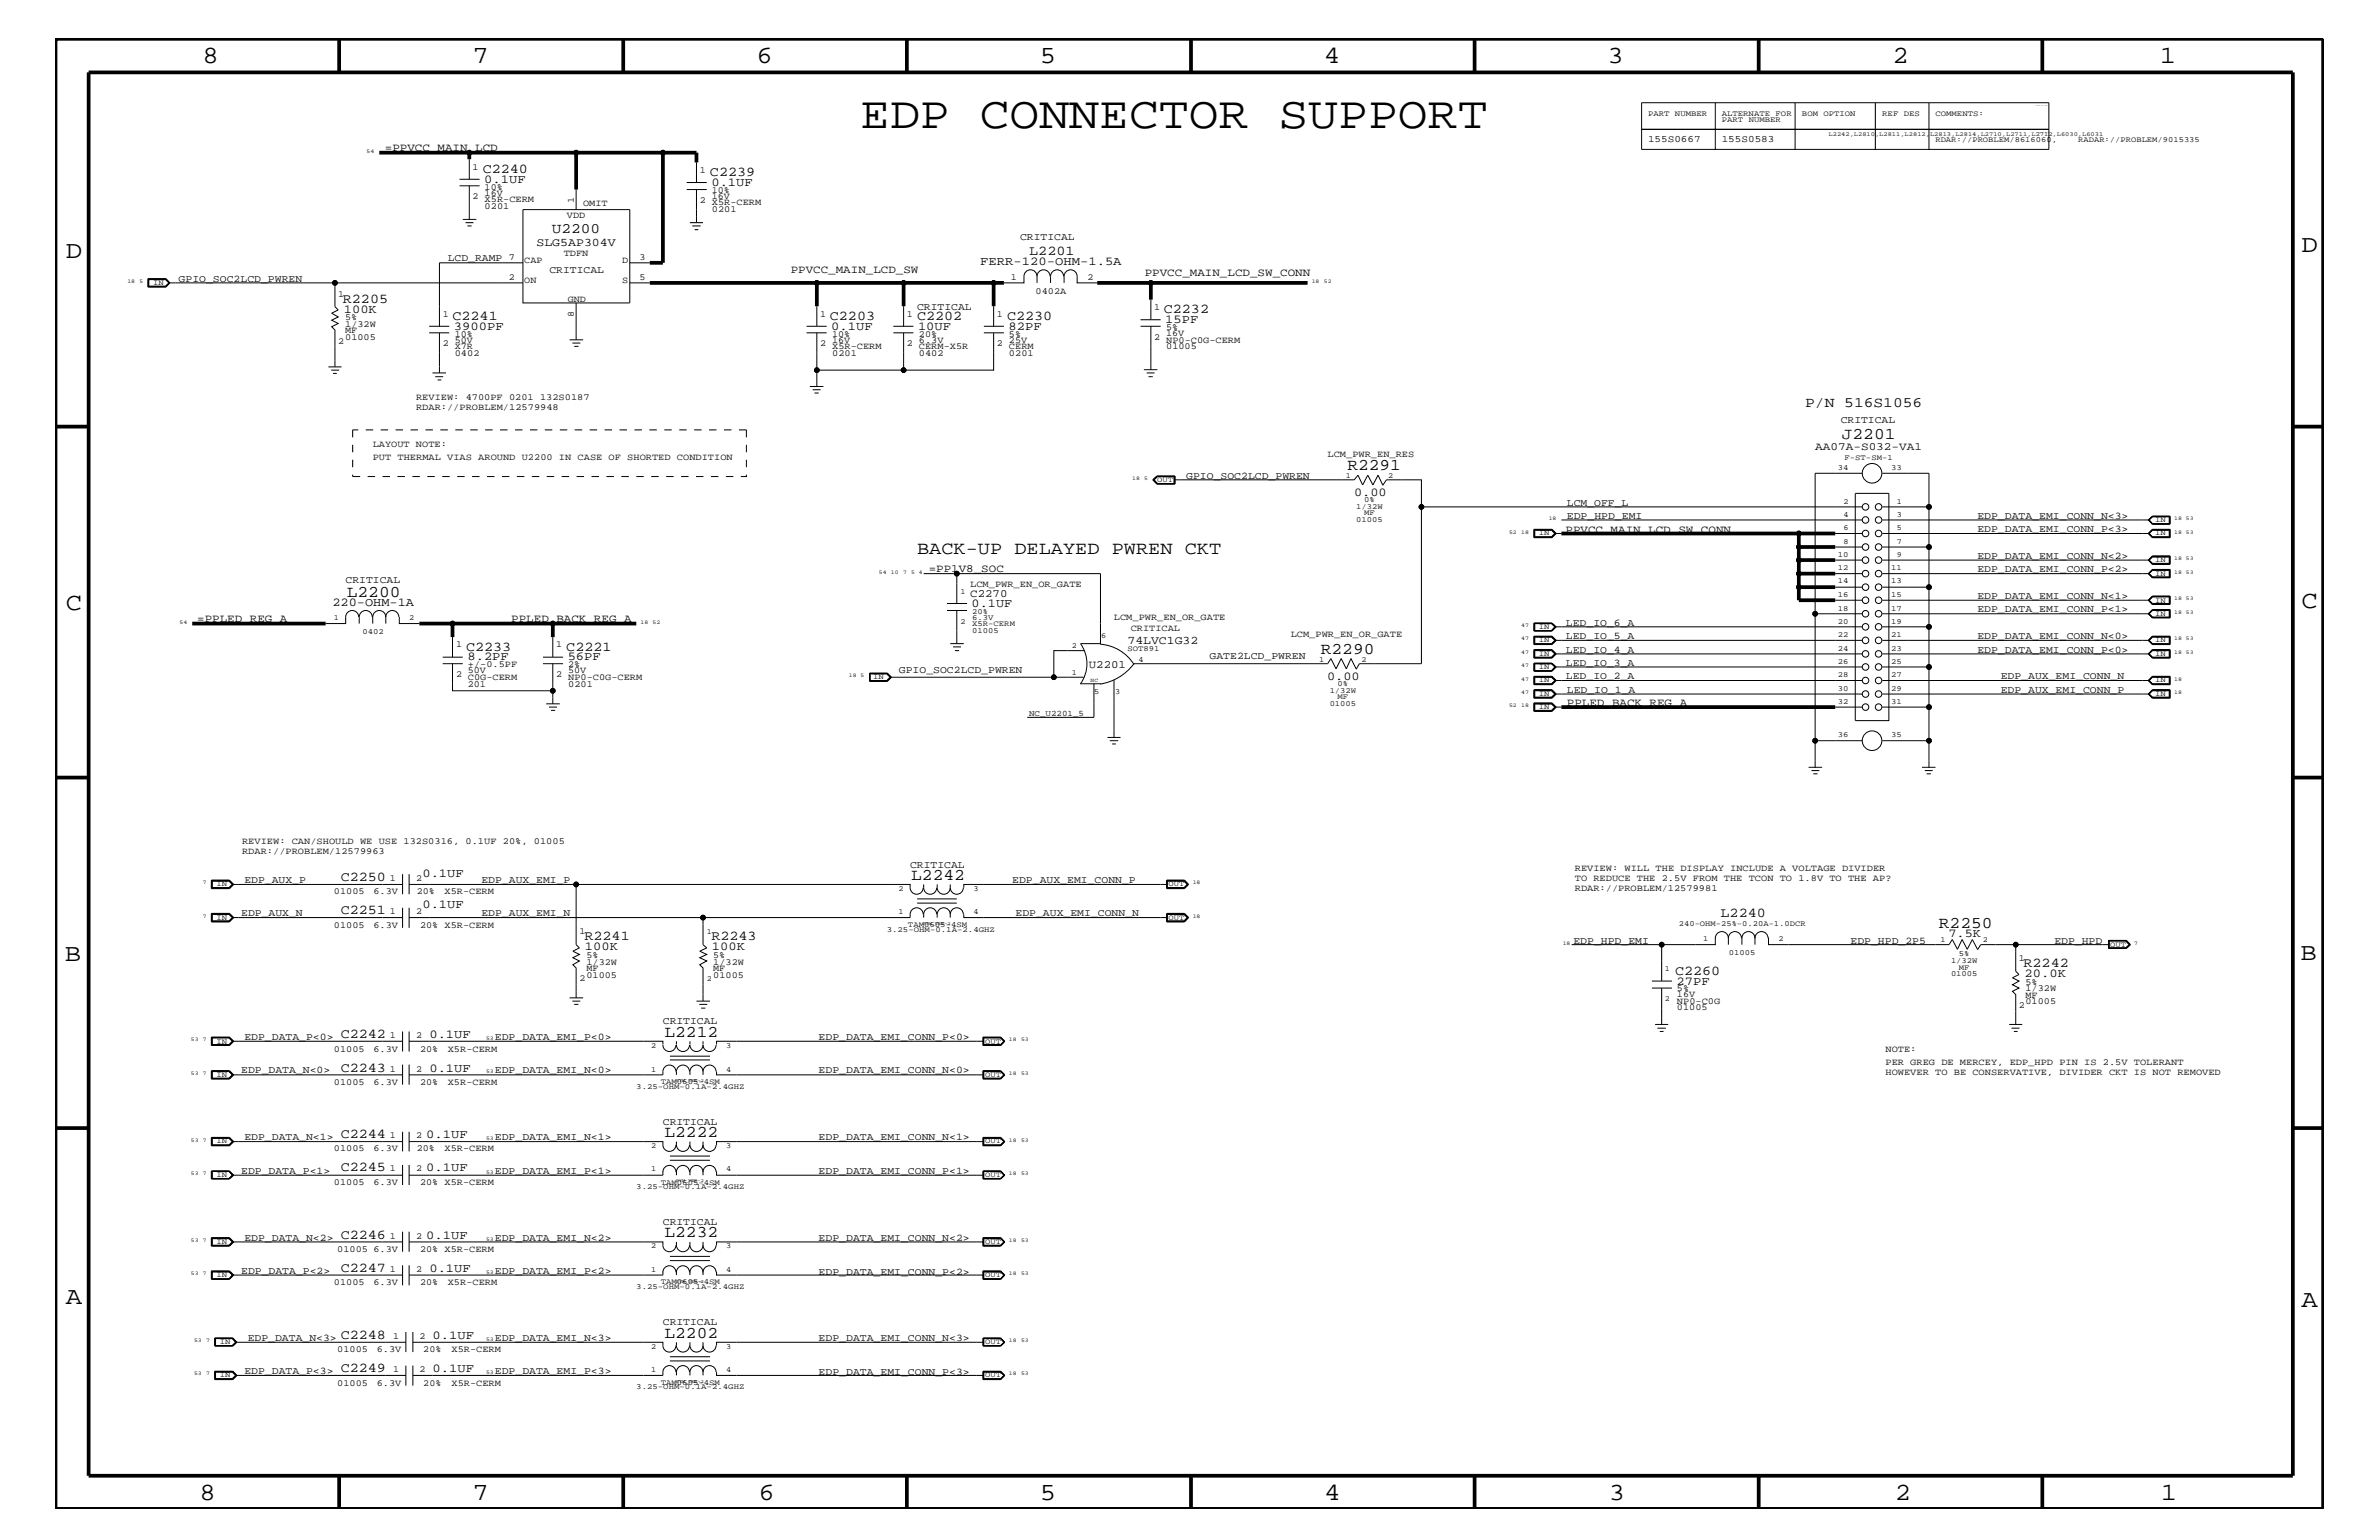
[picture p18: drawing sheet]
<svg xmlns="http://www.w3.org/2000/svg" width="432mm" height="279mm" viewBox="0 0 432 279" stroke-linecap="round" stroke-linejoin="round" font-family="sans-serif">
<defs><g id="words">
<text font-size="8.2" x="156.1" y="23.1">EDP CONNECTOR SUPPORT</text>
<g font-size="4.5">
<text x="36.7" y="11.5">8</text>
<text x="85.8" y="11.5">7</text>
<text x="137.3" y="11.5">6</text>
<text x="188.7" y="11.5">5</text>
<text x="240.3" y="11.5">4</text>
<text x="291.8" y="11.5">3</text>
<text x="343.5" y="11.5">2</text>
<text x="392" y="11.5">1</text>
<text x="11.9" y="46.8">D</text>
<text x="417.7" y="45.7">D</text>
<text x="11.9" y="110.6">C</text>
<text x="417.7" y="110.3">C</text>
<text x="11.8" y="174.3">B</text>
<text x="417.6" y="174.2">B</text>
<text x="11.9" y="236.7">A</text>
<text x="417.7" y="237.1">A</text>
<text x="36.2" y="272.1">8</text>
<text x="85.8" y="272.1">7</text>
<text x="137.7" y="272.1">6</text>
<text x="188.7" y="272.1">5</text>
<text x="240.4" y="272.1">4</text>
<text x="292" y="272.1">3</text>
<text x="343.9" y="272.1">2</text>
<text x="392.2" y="272.1">1</text>
</g>
<text font-size="3.3" x="166.5" y="100.4">BACK-UP DELAYED PWREN CKT</text>
<g font-size="3">
<text x="334.3" y="79.7">J2201</text>
<text x="244.6" y="85.3">R2291</text>
<text x="62.9" y="108.2">L2200</text>
<text x="239.7" y="118.6">R2290</text>
<text x="165.4" y="159.6">L2242</text>
<text x="351.9" y="168.3">R2250</text>
<text x="120.6" y="188.1">L2212</text>
<text x="120.6" y="206.3">L2222</text>
<text x="120.6" y="224.5">L2232</text>
<text x="120.6" y="242.7">L2202</text>
</g>
<g font-size="2.6">
<text x="100.2" y="42.3">U2200</text>
<text x="327.7" y="73.8">P/N 516S1056</text>
</g>
<g font-size="2.5">
<text x="87.6" y="31.4">C2240</text>
<text x="128.9" y="31.9">C2239</text>
<text x="186.8" y="46.3">L2201</text>
<text x="62.2" y="54.9">R2205</text>
<text x="82.1" y="58">C2241</text>
<text x="150.6" y="58">C2203</text>
<text x="166.5" y="58">C2202</text>
<text x="182.8" y="58">C2230</text>
<text x="211.2" y="56.8">C2232</text>
<text x="84.6" y="118.1">C2233</text>
<text x="102.8" y="118.1">C2221</text>
<text x="61.8" y="159.9">C2250</text>
<text x="61.8" y="165.9">C2251</text>
<text x="312.3" y="166.4">L2240</text>
<text x="106.1" y="170.6">R2241</text>
<text x="129.1" y="170.6">R2243</text>
<text x="304" y="176.8">C2260</text>
<text x="367.3" y="175.5">R2242</text>
<text x="61.8" y="188.3">C2242</text>
<text x="61.8" y="194.4">C2243</text>
<text x="61.8" y="206.5">C2244</text>
<text x="61.8" y="212.5">C2245</text>
<text x="61.8" y="224.7">C2246</text>
<text x="61.8" y="230.7">C2247</text>
<text x="61.8" y="242.9">C2248</text>
<text x="61.8" y="248.9">C2249</text>
</g>
<g font-size="2.2">
<text x="87.9" y="33.1">0.1UF</text>
<text x="129.1" y="33.7">0.1UF</text>
<text x="177.9" y="48">FERR-120-OHM-1.5A</text>
<text x="62.4" y="56.8">100K</text>
<text x="82.4" y="59.8">3900PF</text>
<text x="150.9" y="59.8">0.1UF</text>
<text x="166.6" y="59.8">10UF</text>
<text x="183" y="59.8">82PF</text>
<text x="211.5" y="58.6">15PF</text>
<text x="245.8" y="90">0.00</text>
<text x="60.3" y="109.9">220-OHM-1A</text>
<text x="176.4" y="110.2">0.1UF</text>
<text x="84.8" y="119.8">8.2PF</text>
<text x="103" y="119.8">56PF</text>
<text x="240.9" y="123.4">0.00</text>
<text x="76.7" y="159.2">0.1UF</text>
<text x="76.7" y="164.7">0.1UF</text>
<text x="106.2" y="172.4">100K</text>
<text x="129.2" y="172.4">100K</text>
<text x="353.7" y="170">7.5K</text>
<text x="304.3" y="178.7">27PF</text>
<text x="367.5" y="177.3">20.0K</text>
<text x="77.9" y="188.3">0.1UF</text>
<text x="77.9" y="194.4">0.1UF</text>
<text x="77.3" y="206.5">0.1UF</text>
<text x="77.3" y="212.5">0.1UF</text>
<text x="77.3" y="224.7">0.1UF</text>
<text x="77.9" y="230.7">0.1UF</text>
<text x="78.5" y="242.9">0.1UF</text>
<text x="78.5" y="248.9">0.1UF</text>
</g>
<g font-size="2.1">
<text x="97.4" y="44.6">SLG5AP304V</text>
<text x="204.6" y="116.8">74LVC1G32</text>
</g>
<g font-size="2">
<text x="69.9" y="27.5">=PPVCC_MAIN_LCD</text>
<text x="143.5" y="49.5">PPVCC_MAIN_LCD_SW</text>
<text x="207.8" y="50.1">PPVCC_MAIN_LCD_SW_CONN</text>
<text x="329.5" y="81.6">AA07A-S032-VA1</text>
<text x="284.1" y="96.7">PPVCC_MAIN_LCD_SW_CONN</text>
<text x="168.6" y="103.8">=PP1V8_SOC</text>
<text x="35.8" y="112.9">=PPLED_REG_A</text>
<text x="92.8" y="112.9">PPLED_BACK_REG_A</text>
<text x="176.1" y="108.3">C2270</text>
<text x="197.6" y="121.2">U2201</text>
<text x="284.4" y="128">PPLED_BACK_REG_A</text>
</g>
<g font-size="1.9">
<text x="81.3" y="47.4">LCD_RAMP 7</text>
<text x="185.2" y="43.5">CRITICAL</text>
<text x="32.4" y="51.1">GPIO_SOC2LCD_PWREN</text>
<text x="99.7" y="49.6">CRITICAL</text>
<text x="166.5" y="56.2">CRITICAL</text>
<text x="334.1" y="76.8">CRITICAL</text>
<text x="215.3" y="86.9">GPIO_SOC2LCD_PWREN</text>
<text x="284.4" y="94.2">EDP_HPD_EMI</text>
<text x="284.4" y="91.7">LCM_OFF_L</text>
<text x="358.9" y="94.2">EDP_DATA_EMI_CONN_N&lt;3&gt;</text>
<text x="358.9" y="101.4">EDP_DATA_EMI_CONN_N&lt;2&gt;</text>
<text x="358.9" y="96.5">EDP_DATA_EMI_CONN_P&lt;3&gt;</text>
<text x="62.7" y="105.9">CRITICAL</text>
<text x="358.9" y="103.8">EDP_DATA_EMI_CONN_P&lt;2&gt;</text>
<text x="284.2" y="113.6">LED_IO_6_A</text>
<text x="358.9" y="108.7">EDP_DATA_EMI_CONN_N&lt;1&gt;</text>
<text x="358.9" y="111.1">EDP_DATA_EMI_CONN_P&lt;1&gt;</text>
<text x="219.5" y="119.6">GATE2LCD_PWREN</text>
<text x="284.2" y="115.9">LED_IO_5_A</text>
<text x="284.2" y="118.4">LED_IO_4_A</text>
<text x="358.9" y="115.9">EDP_DATA_EMI_CONN_N&lt;0&gt;</text>
<text x="358.9" y="118.4">EDP_DATA_EMI_CONN_P&lt;0&gt;</text>
<text x="163.2" y="122">GPIO_SOC2LCD_PWREN</text>
<text x="284.2" y="123.2">LED_IO_2_A</text>
<text x="284.2" y="120.8">LED_IO_3_A</text>
<text x="284.4" y="125.7">LED_IO_1_A</text>
<text x="363.1" y="125.7">EDP_AUX_EMI_CONN_P</text>
<text x="363.1" y="123.2">EDP_AUX_EMI_CONN_N</text>
<text x="44.4" y="160.2">EDP_AUX_P</text>
<text x="87.4" y="160.2">EDP_AUX_EMI_P</text>
<text x="165.2" y="157.4">CRITICAL</text>
<text x="183.7" y="160.2">EDP_AUX_EMI_CONN_P</text>
<text x="43.8" y="166.2">EDP_AUX_N</text>
<text x="87.4" y="166.2">EDP_AUX_EMI_N</text>
<text x="184.3" y="166.2">EDP_AUX_EMI_CONN_N</text>
<text x="285.6" y="171.2">EDP_HPD_EMI</text>
<text x="335.9" y="171.2">EDP_HPD_2P5</text>
<text x="372.9" y="171.2">EDP_HPD</text>
<text x="120.3" y="185.9">CRITICAL</text>
<text x="44.4" y="188.7">EDP_DATA_P&lt;0&gt;</text>
<text x="89.8" y="188.7">EDP_DATA_EMI_P&lt;0&gt;</text>
<text x="148.6" y="188.7">EDP_DATA_EMI_CONN_P&lt;0&gt;</text>
<text x="43.8" y="194.8">EDP_DATA_N&lt;0&gt;</text>
<text x="89.8" y="194.8">EDP_DATA_EMI_N&lt;0&gt;</text>
<text x="148.6" y="194.8">EDP_DATA_EMI_CONN_N&lt;0&gt;</text>
<text x="44.4" y="206.9">EDP_DATA_N&lt;1&gt;</text>
<text x="89.8" y="206.9">EDP_DATA_EMI_N&lt;1&gt;</text>
<text x="120.3" y="204.1">CRITICAL</text>
<text x="148.6" y="206.9">EDP_DATA_EMI_CONN_N&lt;1&gt;</text>
<text x="43.8" y="213">EDP_DATA_P&lt;1&gt;</text>
<text x="89.8" y="213">EDP_DATA_EMI_P&lt;1&gt;</text>
<text x="148.6" y="213">EDP_DATA_EMI_CONN_P&lt;1&gt;</text>
<text x="44.4" y="225.1">EDP_DATA_N&lt;2&gt;</text>
<text x="89.8" y="225.1">EDP_DATA_EMI_N&lt;2&gt;</text>
<text x="120.3" y="222.3">CRITICAL</text>
<text x="148.6" y="225.2">EDP_DATA_EMI_CONN_N&lt;2&gt;</text>
<text x="43.8" y="231.1">EDP_DATA_P&lt;2&gt;</text>
<text x="89.8" y="231.1">EDP_DATA_EMI_P&lt;2&gt;</text>
<text x="148.6" y="231.3">EDP_DATA_EMI_CONN_P&lt;2&gt;</text>
<text x="45" y="243.3">EDP_DATA_N&lt;3&gt;</text>
<text x="89.8" y="243.3">EDP_DATA_EMI_N&lt;3&gt;</text>
<text x="120.3" y="240.5">CRITICAL</text>
<text x="148.6" y="243.4">EDP_DATA_EMI_CONN_N&lt;3&gt;</text>
<text x="44.4" y="249.3">EDP_DATA_P&lt;3&gt;</text>
<text x="89.8" y="249.3">EDP_DATA_EMI_P&lt;3&gt;</text>
<text x="148.6" y="249.5">EDP_DATA_EMI_CONN_P&lt;3&gt;</text>
</g>
<g font-size="1.8">
<text x="299.1" y="25.9">155S0667</text>
<text x="312.5" y="25.9">155S0583</text>
</g>
<g font-size="1.7">
<text x="85.8" y="30.8">1</text>
<text x="88" y="35.5">16V</text>
<text x="88" y="34.4">10%</text>
<text x="127" y="31.4">1</text>
<text x="129.2" y="35">10%</text>
<text x="85.8" y="36.2">2</text>
<text x="88" y="37.9">0201</text>
<text x="88" y="36.7">X5R-CERM</text>
<text x="102.9" y="39.5">VDD</text>
<text x="104.1" y="36.8" transform="rotate(-90 104.1 36.8)">1</text>
<text x="105.8" y="37.4">OMIT</text>
<text x="127" y="36.8">2</text>
<text x="129.2" y="38.5">0201</text>
<text x="129.2" y="37.3">X5R-CERM</text>
<text x="129.2" y="36.1">16V</text>
<text x="95.2" y="47.7">CAP</text>
<text x="102.3" y="46.5">TDFN</text>
<text x="112.9" y="47.7">D</text>
<text x="116.1" y="47.2">3</text>
<text x="61.4" y="53.9">1</text>
<text x="92.4" y="50.8">2</text>
<text x="95.2" y="51.3">ON</text>
<text x="112.9" y="51.3">S</text>
<text x="116.1" y="50.8">5</text>
<text x="183.5" y="50.7">1</text>
<text x="188" y="53.3">0402A</text>
<text x="197.4" y="50.7">2</text>
<text x="62.7" y="58.1">5%</text>
<text x="62.7" y="59.3">1/32W</text>
<text x="80.3" y="57.4">1</text>
<text x="103" y="54.7">GND</text>
<text x="104.1" y="57.5" transform="rotate(-90 104.1 57.5)">8</text>
<text x="148.8" y="57.4">1</text>
<text x="164.6" y="57.4">1</text>
<text x="180.9" y="57.4">1</text>
<text x="209.5" y="56.2">1</text>
<text x="211.7" y="59.8">5%</text>
<text x="61.4" y="62.3">2</text>
<text x="62.7" y="60.5">MF</text>
<text x="62.7" y="61.8">01005</text>
<text x="80.3" y="62.9">2</text>
<text x="82.5" y="64.5">0402</text>
<text x="82.6" y="61.1">10%</text>
<text x="82.6" y="63.4">X7R</text>
<text x="82.6" y="62.2">50V</text>
<text x="148.8" y="62.9">2</text>
<text x="151" y="62.2">16V</text>
<text x="151" y="61.1">10%</text>
<text x="151" y="63.4">X5R-CERM</text>
<text x="151" y="64.5">0201</text>
<text x="164.6" y="62.9">2</text>
<text x="166.8" y="64.5">0402</text>
<text x="166.8" y="62.2">6.3V</text>
<text x="166.8" y="63.4">CERM-X5R</text>
<text x="166.8" y="61.1">20%</text>
<text x="180.9" y="62.9">2</text>
<text x="183.1" y="63.4">CERM</text>
<text x="183.1" y="64.5">0201</text>
<text x="183.1" y="61.1">5%</text>
<text x="183.1" y="62.2">25V</text>
<text x="209.5" y="61.7">2</text>
<text x="211.7" y="60.9">16V</text>
<text x="211.7" y="62.2">NP0-C0G-CERM</text>
<text x="211.7" y="63.4">01005</text>
<text x="75.5" y="74.4">RDAR://PROBLEM/12579948</text>
<text x="75.5" y="72.6">REVIEW: 4700PF 0201 132S0187</text>
<text x="67.6" y="83.5">PUT THERMAL VIAS AROUND U2200 IN CASE OF SHORTED CONDITION</text>
<text x="67.6" y="81.1">LAYOUT NOTE:</text>
<text x="241" y="82.8">LCM_PWR_EN_RES</text>
<text x="176.1" y="106.5">LCM_PWR_EN_OR_GATE</text>
<text x="202.2" y="112.6">LCM_PWR_EN_OR_GATE</text>
<text x="82.8" y="117.4">1</text>
<text x="100.9" y="117.4">1</text>
<text x="205.2" y="114.4">CRITICAL</text>
<text x="234.3" y="115.6">LCM_PWR_EN_OR_GATE</text>
<text x="82.8" y="122.9">2</text>
<text x="84.9" y="122.1">50V</text>
<text x="84.9" y="124.6">201</text>
<text x="84.9" y="121">+/-0.5PF</text>
<text x="84.9" y="123.4">C0G-CERM</text>
<text x="100.9" y="122.9">2</text>
<text x="103.1" y="122.1">50V</text>
<text x="103.1" y="121">2%</text>
<text x="103.1" y="123.4">NP0-C0G-CERM</text>
<text x="103.1" y="124.6">0201</text>
<text x="43.9" y="153.2">REVIEW: CAN/SHOULD WE USE 132S0316, 0.1UF 20%, 01005</text>
<text x="43.9" y="155">RDAR://PROBLEM/12579963</text>
<text x="70.8" y="159.9">1</text>
<text x="75.5" y="159.9">2</text>
<text x="285.8" y="158">REVIEW: WILL THE DISPLAY INCLUDE A VOLTAGE DIVIDER</text>
<text x="285.8" y="159.9">TO REDUCE THE 2.5V FROM THE TCON TO 1.8V TO THE AP?</text>
<text x="285.8" y="161.7">RDAR://PROBLEM/12579981</text>
<text x="60.6" y="162.2">01005</text>
<text x="67.8" y="162.2">6.3V</text>
<text x="70.8" y="165.9">1</text>
<text x="75.5" y="165.9">2</text>
<text x="75.6" y="162.2">20%</text>
<text x="80.7" y="162.2">X5R-CERM</text>
<text x="60.6" y="168.3">01005</text>
<text x="67.8" y="168.3">6.3V</text>
<text x="76.2" y="168.3">20% X5R-CERM</text>
<text x="105.2" y="169.5">1</text>
<text x="106.4" y="173.8">5%</text>
<text x="129.5" y="173.8">5%</text>
<text x="105.2" y="178">2</text>
<text x="106.4" y="176.2">MF</text>
<text x="106.4" y="177.4">01005</text>
<text x="106.4" y="175">1/32W</text>
<text x="129.5" y="176.2">MF</text>
<text x="129.5" y="175">1/32W</text>
<text x="129.5" y="177.4">01005</text>
<text x="304.4" y="179.9">5%</text>
<text x="366.4" y="174.4">1</text>
<text x="367.6" y="179.9">1/32W</text>
<text x="367.6" y="178.7">5%</text>
<text x="304.4" y="182.1">NP0-C0G</text>
<text x="304.4" y="181">16V</text>
<text x="304.4" y="183.3">01005</text>
<text x="366.4" y="182.9">2</text>
<text x="367.6" y="182.2">01005</text>
<text x="367.6" y="181">MF</text>
<text x="60.6" y="190.8">01005</text>
<text x="67.8" y="190.8">6.3V</text>
<text x="70.8" y="188.3">1</text>
<text x="75.5" y="188.3">2</text>
<text x="76.2" y="190.8">20%</text>
<text x="81.3" y="190.8">X5R-CERM</text>
<text x="342.2" y="190.8">NOTE:</text>
<text x="60.6" y="196.8">01005</text>
<text x="67.8" y="196.8">6.3V</text>
<text x="70.8" y="194.4">1</text>
<text x="75.5" y="194.4">2</text>
<text x="76.2" y="196.8">20%</text>
<text x="81.3" y="196.8">X5R-CERM</text>
<text x="342.2" y="195">HOWEVER TO BE CONSERVATIVE, DIVIDER CKT IS NOT REMOVED</text>
<text x="342.2" y="193.2">PER GREG DE MERCEY, EDP_HPD PIN IS 2.5V TOLERANT</text>
<text x="60.6" y="208.9">01005</text>
<text x="67.8" y="208.9">6.3V</text>
<text x="70.8" y="206.5">1</text>
<text x="75.5" y="206.5">2</text>
<text x="75.6" y="208.9">20%</text>
<text x="80.7" y="208.9">X5R-CERM</text>
<text x="60.6" y="215">01005</text>
<text x="67.8" y="215">6.3V</text>
<text x="70.8" y="212.5">1</text>
<text x="75.5" y="212.5">2</text>
<text x="76.2" y="215">20% X5R-CERM</text>
<text x="61.2" y="227.1">01005</text>
<text x="67.8" y="227.1">6.3V</text>
<text x="70.8" y="224.7">1</text>
<text x="75.5" y="224.7">2</text>
<text x="76.2" y="227.1">20% X5R-CERM</text>
<text x="60.6" y="233.2">01005</text>
<text x="67.8" y="233.2">6.3V</text>
<text x="70.8" y="230.7">1</text>
<text x="75.5" y="230.7">2</text>
<text x="76.2" y="233.2">20%</text>
<text x="81.3" y="233.2">X5R-CERM</text>
<text x="61.2" y="245.3">01005</text>
<text x="68.4" y="245.3">6.3V</text>
<text x="71.4" y="242.9">1</text>
<text x="76.1" y="242.9">2</text>
<text x="76.8" y="245.3">20%</text>
<text x="82" y="245.3">X5R-CERM</text>
<text x="61.2" y="251.4">01005</text>
<text x="68.4" y="251.4">6.3V</text>
<text x="71.4" y="248.9">1</text>
<text x="76.1" y="248.9">2</text>
<text x="76.8" y="251.4">20%</text>
<text x="82" y="251.4">X5R-CERM</text>
</g>
<text font-size="1.5" x="186.8" y="129.9">NC_U2201_5</text>
<g font-size="1.4">
<text x="299.1" y="21">PART NUMBER</text>
<text x="312.5" y="21">ALTERNATE FOR</text>
<text x="312.5" y="22.2">PART NUMBER</text>
<text x="327.1" y="21">BOM OPTION</text>
<text x="341.6" y="21">REF DES</text>
<text x="351.3" y="21">COMMENTS:</text>
<text x="351.3" y="25.9">RDAR://PROBLEM/8616060,</text>
<text x="377.2" y="25.9">RADAR://PROBLEM/9015335</text>
<text x="27.8" y="51.7">IN</text>
<text x="334.8" y="83.5">F-ST-SM-1</text>
<text x="210.1" y="87.5">OUT</text>
<text x="244.3" y="86.7">1</text>
<text x="252" y="86.7">2</text>
<text x="333.6" y="85.3">34</text>
<text x="343.2" y="85.3">33</text>
<text x="246.2" y="92.3">1/32W</text>
<text x="246.2" y="94.8">01005</text>
<text x="247.6" y="93.5">MF</text>
<text x="247.6" y="91.1">0%</text>
<text x="334.6" y="93.8">4</text>
<text x="334.6" y="91.4">2</text>
<text x="344.3" y="93.8">3</text>
<text x="344.3" y="91.4">1</text>
<text x="391.2" y="94.8">IN</text>
<text x="279.3" y="97.1">IN</text>
<text x="333.6" y="101">10</text>
<text x="334.6" y="98.7">8</text>
<text x="334.6" y="96.2">6</text>
<text x="344.3" y="101">9</text>
<text x="344.3" y="98.7">7</text>
<text x="344.3" y="96.2">5</text>
<text x="391.2" y="97.1">IN</text>
<text x="174.3" y="107.7">1</text>
<text x="333.6" y="105.9">14</text>
<text x="333.6" y="103.5">12</text>
<text x="343.2" y="103.5">11</text>
<text x="343.2" y="105.9">13</text>
<text x="391.2" y="102.1">IN</text>
<text x="391.2" y="104.4">IN</text>
<text x="60.6" y="112.6">1</text>
<text x="74.3" y="112.6">2</text>
<text x="174.3" y="113.1">2</text>
<text x="176.4" y="111.4">20%</text>
<text x="176.4" y="112.5">6.3V</text>
<text x="176.4" y="113.7">X5R-CERM</text>
<text x="333.6" y="113.1">20</text>
<text x="333.6" y="108.3">16</text>
<text x="333.6" y="110.8">18</text>
<text x="343.2" y="108.3">15</text>
<text x="343.2" y="110.8">17</text>
<text x="343.2" y="113.1">19</text>
<text x="391.2" y="109.3">IN</text>
<text x="391.2" y="111.7">IN</text>
<text x="65.8" y="115.1">0402</text>
<text x="176.4" y="114.8">01005</text>
<text x="194.6" y="117.6">2</text>
<text x="199.9" y="115.7">6</text>
<text x="204.6" y="118.1">SOT891</text>
<text x="279.3" y="114.2">IN</text>
<text x="279.3" y="116.5">IN</text>
<text x="279.3" y="119">IN</text>
<text x="333.6" y="118.1">24</text>
<text x="333.6" y="115.6">22</text>
<text x="343.2" y="115.6">21</text>
<text x="343.2" y="118.1">23</text>
<text x="391.2" y="116.5">IN</text>
<text x="391.2" y="119">IN</text>
<text x="158.5" y="123.2">IN</text>
<text x="194.6" y="122.5">1</text>
<text x="198.6" y="125.9">5</text>
<text x="202.4" y="125.9">3</text>
<text x="206.7" y="120.2">4</text>
<text x="239.4" y="120.1">1</text>
<text x="241.3" y="125.7">1/32W</text>
<text x="242.8" y="124.4">0%</text>
<text x="247.1" y="120.1">2</text>
<text x="279.3" y="121.4">IN</text>
<text x="279.3" y="123.8">IN</text>
<text x="333.6" y="125.3">30</text>
<text x="333.6" y="120.4">26</text>
<text x="333.6" y="122.9">28</text>
<text x="343.2" y="125.3">29</text>
<text x="343.2" y="120.4">25</text>
<text x="343.2" y="122.9">27</text>
<text x="391.2" y="123.8">IN</text>
<text x="241.3" y="128">01005</text>
<text x="242.8" y="126.9">MF</text>
<text x="279.3" y="128.7">IN</text>
<text x="279.3" y="126.3">IN</text>
<text x="333.6" y="127.7">32</text>
<text x="343.2" y="127.7">31</text>
<text x="391.2" y="126.3">IN</text>
<text x="333.6" y="133.8">36</text>
<text x="343.2" y="133.8">35</text>
<text x="39.3" y="160.8">IN</text>
<text x="163.1" y="161.7">2</text>
<text x="176.7" y="161.7">3</text>
<text x="212.1" y="160.8">OUT</text>
<text x="39.3" y="166.9">IN</text>
<text x="163.1" y="165.9">1</text>
<text x="176.7" y="165.9">4</text>
<text x="212.1" y="166.9">OUT</text>
<text x="128.3" y="169.5">1</text>
<text x="161" y="169">3.25-OHM-0.1A-2.4GHZ</text>
<text x="164.8" y="168.2">TAM0605-4SM</text>
<text x="304.7" y="168.1">240-OHM-25%-0.20A-1.0DCR</text>
<text x="309.1" y="170.7">1</text>
<text x="313.8" y="173.3">01005</text>
<text x="322.8" y="170.7">2</text>
<text x="352.2" y="171">1</text>
<text x="355.6" y="173.5">5%</text>
<text x="359.9" y="171">2</text>
<text x="383" y="171.7">OUT</text>
<text x="128.3" y="178">2</text>
<text x="302.2" y="176.2">1</text>
<text x="354.1" y="174.8">1/32W</text>
<text x="354.1" y="177.2">01005</text>
<text x="355.6" y="176">MF</text>
<text x="302.2" y="181.6">2</text>
<text x="39.3" y="189.3">IN</text>
<text x="118.2" y="190.2">2</text>
<text x="131.8" y="190.2">3</text>
<text x="178.8" y="189.3">OUT</text>
<text x="39.3" y="195.4">IN</text>
<text x="115.5" y="197.6">3.25-OHM-0.1A-2.4GHZ</text>
<text x="118.2" y="194.4">1</text>
<text x="119.9" y="196.7">TAM0605-4SM</text>
<text x="131.8" y="194.4">4</text>
<text x="178.8" y="195.4">OUT</text>
<text x="39.3" y="207.5">IN</text>
<text x="118.2" y="208.3">2</text>
<text x="131.8" y="208.3">3</text>
<text x="178.8" y="207.5">OUT</text>
<text x="39.3" y="213.6">IN</text>
<text x="115.5" y="215.8">3.25-OHM-0.1A-2.4GHZ</text>
<text x="118.2" y="212.5">1</text>
<text x="119.9" y="214.9">TAM0605-4SM</text>
<text x="131.8" y="212.5">4</text>
<text x="178.8" y="213.6">OUT</text>
<text x="39.3" y="225.7">IN</text>
<text x="118.2" y="226.5">2</text>
<text x="131.8" y="226.5">3</text>
<text x="178.8" y="225.7">OUT</text>
<text x="39.3" y="231.8">IN</text>
<text x="115.5" y="233.9">3.25-OHM-0.1A-2.4GHZ</text>
<text x="118.2" y="230.7">1</text>
<text x="119.9" y="233">TAM0605-4SM</text>
<text x="131.8" y="230.7">4</text>
<text x="178.8" y="231.8">OUT</text>
<text x="39.9" y="243.9">IN</text>
<text x="118.2" y="244.7">2</text>
<text x="131.8" y="244.7">3</text>
<text x="178.8" y="243.9">OUT</text>
<text x="39.9" y="249.9">IN</text>
<text x="118.2" y="248.9">1</text>
<text x="119.9" y="251.2">TAM0605-4SM</text>
<text x="131.8" y="248.9">4</text>
<text x="178.8" y="249.9">OUT</text>
<text x="115.5" y="252.1">3.25-OHM-0.1A-2.4GHZ</text>
</g>
<text font-size="1.1" x="331.9" y="24.7">L2242,L2810,L2811,L2812,L2813,L2814,L2710,L2711,L2712,L6030,L6031</text>
<g font-size="1">
<text x="66.5" y="27.7">54</text>
<text x="23.1" y="51.3">18</text>
<text x="25.3" y="51.3">5</text>
<text x="238.1" y="51.3">18</text>
<text x="240.3" y="51.3">52</text>
<text x="205.5" y="87.1">18</text>
<text x="207.7" y="87.1">5</text>
<text x="281.1" y="94.3">18</text>
<text x="394.6" y="94.3">18 53</text>
<text x="273.9" y="96.8">52</text>
<text x="276.1" y="96.8">18</text>
<text x="394.6" y="96.8">18 53</text>
<text x="394.6" y="101.6">18 53</text>
<text x="159.5" y="104.1">54</text>
<text x="161.7" y="104.1">10</text>
<text x="163.9" y="104.1">7</text>
<text x="165.4" y="104.1">5</text>
<text x="166.8" y="104.1">4</text>
<text x="394.6" y="104.1">18 53</text>
<text x="32.6" y="113.1">54</text>
<text x="116.2" y="113.1">18</text>
<text x="118.4" y="113.1">52</text>
<text x="276.1" y="113.7">47</text>
<text x="394.6" y="108.9">18 53</text>
<text x="394.6" y="111.4">18 53</text>
<text x="276.1" y="116.2">47</text>
<text x="276.1" y="118.6">47</text>
<text x="394.6" y="116.2">18 53</text>
<text x="394.6" y="118.6">18 53</text>
<text x="154.1" y="122.9">18 5</text>
<text x="198" y="123.7">NC</text>
<text x="276.1" y="121">47</text>
<text x="276.1" y="123.5">47</text>
<text x="276.1" y="125.9">47</text>
<text x="394.6" y="123.5">18</text>
<text x="394.6" y="125.9">18</text>
<text x="273.9" y="128.3">52</text>
<text x="276.1" y="128.3">18</text>
<text x="36.8" y="160.5">7</text>
<text x="216.5" y="160.5">18</text>
<text x="36.8" y="166.5">7</text>
<text x="216.5" y="166.5">18</text>
<text x="283.6" y="171.4">18</text>
<text x="387.3" y="171.4">7</text>
<text x="34.6" y="188.9">53</text>
<text x="36.8" y="188.9">7</text>
<text x="88.2" y="188.7">53</text>
<text x="183.1" y="188.9">18</text>
<text x="185.3" y="188.9">53</text>
<text x="34.6" y="195">53</text>
<text x="36.8" y="195">7</text>
<text x="88.2" y="194.8">53</text>
<text x="183.1" y="195">18</text>
<text x="185.3" y="195">53</text>
<text x="34.6" y="207.1">53</text>
<text x="36.8" y="207.1">7</text>
<text x="88.2" y="206.9">53</text>
<text x="183.1" y="207.1">18</text>
<text x="185.3" y="207.1">53</text>
<text x="34.6" y="213.2">53</text>
<text x="36.8" y="213.2">7</text>
<text x="88.2" y="213">53</text>
<text x="183.1" y="213.2">18</text>
<text x="185.3" y="213.2">53</text>
<text x="34.6" y="225.3">53</text>
<text x="36.8" y="225.3">7</text>
<text x="88.2" y="225.1">53</text>
<text x="183.1" y="225.3">18</text>
<text x="185.3" y="225.3">53</text>
<text x="34.6" y="231.3">53</text>
<text x="36.8" y="231.3">7</text>
<text x="88.2" y="231.1">53</text>
<text x="183.1" y="231.3">18</text>
<text x="185.3" y="231.3">53</text>
<text x="35.2" y="243.5">53</text>
<text x="37.4" y="243.5">7</text>
<text x="88.2" y="243.3">53</text>
<text x="183.1" y="243.5">18</text>
<text x="185.3" y="243.5">53</text>
<text x="35.2" y="249.5">53</text>
<text x="37.4" y="249.5">7</text>
<text x="88.2" y="249.3">53</text>
<text x="183.1" y="249.5">18</text>
<text x="185.3" y="249.5">53</text>
</g>
<g font-size=".8">
<text x="167.5" y="167.8">SYM_VER-2</text>
<text x="122.7" y="196.3">SYM_VER-2</text>
<text x="122.7" y="214.5">SYM_VER-2</text>
<text x="122.7" y="232.7">SYM_VER-2</text>
<text x="122.7" y="250.9">SYM_VER-2</text>
</g>
</g></defs>
<g fill="none" stroke="#000" stroke-width=".18">
<path d="M298 18.6h73.9v8.5h-73.9zM311.3 18.6v8.5M325.8 18.6v8.5M340.4 18.6v8.5M350.1 18.6v8.5M83.4 32.5h3.6M83.4 33.7h3.6M84 39.8h2.4M85.2 28.9v3.6M85.2 33.7v6.1M94.9 38h19.4v17h-19.4zM104.6 34.4v3.6"/>
<path d="M124.6 34.4h3.7M124.6 33.1h3.7M126.4 29.5v3.6M126.4 34.4v6M298 23.5h73.9M26.8 50.6h3.3l.7 .7-.7 .8h-3.3zM27 50.7h3.1l.6 .6-.6 .6h-3.1zM30.1 50.6l.7 .7M30.1 50.6l.6 .7-.6 .7M30.1 50.6h-3.2v1.4h3.2M30.7 51.3h64.2M30.8 51.3l-.7 .7"/>
<path d="M60.8 51.3v4.3l.6 .6-1.2 .6 1.2 .7-1.2 .6 1.2 .6-1.2 .6 .6 .6v6.7M77.9 59.2h3.6M84.5 40.4h1.4M84.8 41h.8M94.9 47.7h-15.1v11.5M104.6 55v6.7M114.3 51.3h3.6M114.3 47.7h3.6M125.2 40.4h2.4M125.7 41h1.5M126.1 41.7h.7M146.4 59.2h3.6"/>
<path d="M148.3 55.6v3.6M162.1 59.2h3.7M164 55.6v3.6M178.6 59.2h3.6M180.4 55.6v3.6M188.2 50.1a1.19 1.19 0 0 1 1.2-1.1 1.19 1.19 0 0 1 1.2 1.1M188.2 50.1a1.19 1.19 0 0 0-1.2-1.1 1.19 1.19 0 0 0-1.1 1.1v1.2h-3.7M188.2 50.1v1.2M193.1 50.1a1.19 1.19 0 0 0-1.2-1.1 1.19 1.19 0 0 0-1.2 1.1v1.2M193.1 51.3v-1.2a1.19 1.19 0 0 1 1.2-1.1 1.19 1.19 0 0 1 1.2 1.1v1.2h3.6M207 58h3.7M207 59.2h3.7"/>
<path d="M208.9 54.4v3.6M208.9 59.2v7.9M59.6 66.6h2.4M60.1 67.2h1.5M60.5 67.7h.6M77.9 60.4h3.6M78.5 67.7h2.4M79 68.3h1.4M79.4 68.9h.7M79.8 60.4v7.3M103.4 61.7h2.4M103.9 62.2h1.4"/>
<path d="M104.2 62.8h.8M146.4 60.4h3.6M147 70.1h2.4M147.5 70.7h1.4M147.8 71.3h.8M148.3 60.4v6.8h15.7v-6.8M148.3 67.2v2.9M162.1 60.4h3.7M178.6 60.4h3.6M180.4 60.4v6.8h-16.4M207.6 67.1h2.5M208.1 67.7h1.5"/>
<path d="M208.5 68.3h.7M210 86.4h3.3v1.4h-3.3M210 86.4l-.7 .7 .7 .7M210 86.4l-.8 .7 .8 .7M210.1 86.5l-.6 .6 .6 .6M210.1 86.5h3v1.2h-3M210.1 86.5l-.7 .6 .7 .6M213.1 87.1h32.7l.7-.9 .8 1.8 1-1.8 .9 1.8 .9-1.8 .9 1.8M213.2 86.4v1.4M251 88.1l.6-1h6.4v4.9h80M258 92v28.4h-11.3l-.6 1M278.4 96h3.3l.8 .8-.8 .8h-3.3z"/>
<path d="M278.6 96.2h3l.6 .6-.6 .6h-3zM281.6 96.1l.8 .7-.8 .7M281.6 96.1l.7 .7-.7 .7M281.6 96.1h-3.1v1.4h3.1M282.2 96.8h1.2M283.4 94.3h54.6M333.1 96.8h4.9M333.1 99.2h4.9M336.7 89.5h6.1v41.2h-6.1zM338 85.9h-8.5v25.5M341.7 92h8.4v7.2h-8.4M341.7 94.3h48.4"/>
<path d="M341.7 96.8h48.4M341.7 85.9h8.4v6.1M350.1 99.2v7.3M390 94.3l.7 .8M390 94.3l.7 .7M390.1 96.8l.6-.6h3v1.2h-3zM390.7 95h3.1M390.7 96.1h3.1v1.4h-3.1l-.7-.7zM390.7 93.7l-.7 .6M390.7 93.7l-.6 .6 .6 .7M390.7 93.7h3.2v1.4h-3.2M390.7 93.7h3.1"/>
<path d="M390.7 93.7l-.8 .6 .8 .8M390.7 96h3.2v1.6h-3.2l-.8-.8zM393.7 93.7v1.3M393.8 93.7v1.4M65.1 111.9a1.19 1.19 0 0 0-1.2-1.1 1.19 1.19 0 0 0-1.2 1.1v1.2h-3.6M67.6 111.9a1.19 1.19 0 0 0-1.2-1.1 1.19 1.19 0 0 0-1.2 1.1v1.2M70 111.9a1.19 1.19 0 0 0-1.2-1.1 1.19 1.19 0 0 0-1.1 1.1v1.2M70 111.9v1.2M70 111.9a1.19 1.19 0 0 1 1.2-1.1 1.19 1.19 0 0 1 1.2 1.1M72.5 111.9v1.2h3.6M80.4 119.2h3.6M82.1 115.6v3.6"/>
<path d="M98.6 119.2h3.6M100.3 115.6v3.6M167.7 104.1h6M171.9 110.8h3.6M171.9 109.5h3.6M172.5 116.8h2.4M173 117.4h1.4M173.3 118h.8M173.7 109.5v-5.4h26v12.7h-3.6M173.7 110.8v6M196.2 116.8a6.3 6.3 0 0 1-.1 7.3M196.8 118h-5.5v4.9"/>
<path d="M199.7 116.9a7.9 7.9 0 0 1 6.1 3.7M278.4 115.4h3.3l.8 .8-.8 .7h-3.3zM278.4 117.9h3.3l.8 .7-.8 .8h-3.3zM278.4 113h3.3l.8 .7-.8 .8h-3.3zM278.5 117.9v1.4h3.1M278.5 114.4h3.1M278.5 113v1.5M278.5 118h3.1l.7 .6-.7 .7M278.5 113.1h3.1M278.6 118h3l.6 .6-.6 .6h-3zM278.6 115.6h3l.6 .6-.6 .6h-3zM278.6 113.1v1.3"/>
<path d="M281.6 113l.8 .7-.8 .8M281.6 115.5l.8 .7-.8 .7M281.6 117.9l.8 .7-.8 .7M281.6 113.1l.7 .6-.7 .7M281.6 115.5l.7 .7-.7 .7M281.6 113.1l.6 .6M281.6 115.5h-3.1v1.4h3.1M282.2 116.2h55.8M282.2 118.6h55.8M282.2 113.7h55.8M282.2 113.7l-.6 .7M333.1 101.6h4.9"/>
<path d="M333.1 104.1h4.9M333.1 108.9h4.9M333.1 106.5h4.9M338 111.4h-8.5v23M341.7 106.5h8.4v7.2h-8.4M341.7 101.6h48.4M341.7 104.1h48.4M341.7 108.9h48.4M341.7 111.4h48.4M341.7 116.2h48.4M341.7 118.6h48.4M350.1 113.7v7.3"/>
<path d="M389.9 104.1l.8-.8h3.2v1.5h-3.2zM389.9 111.4l.8-.8h3.2v1.5h-3.2zM389.9 116.2l.8-.8h3.2v1.5h-3.2zM389.9 118.6l.8-.7h3.2v1.5h-3.2zM389.9 101.6l.8-.7h3.2v1.5h-3.2zM390 101.6l.7-.7h3.1v1.5M390 108.9l.7-.7h3.1v1.5M390 104.1l.7-.7h3.1v1.4h-3.1zM390 101.6l.7 .8M390 101.6l.7 .7h3.1M390 108.9l.7 .8M390 108.9l.7 .7h3.1"/>
<path d="M390.1 104.1l.6-.6h3v1.2h-3zM390.1 108.9l.6-.6h3v1.2h-3zM390.1 111.4l.6-.6h3v1.1h-3zM390.1 116.2l.6-.6h3v1.2h-3zM390.1 118.6l.6-.6h3v1.2h-3zM390.7 110.7h3.1v1.3h-3.1l-.7-.6zM390.7 115.5h3.1v1.4h-3.1l-.7-.7zM390.7 101l-.7 .6M390.7 117.9l-.7 .7M390.7 101l-.6 .6 .6 .6h3v-1.2M390.7 108.1h3.2v1.6h-3.2l-.8-.8zM390.7 101h3.1"/>
<path d="M393.8 117.9v1.4h-3.1l-.7-.7M393.8 118h-3.1l-.7 .6M80.4 120.4h3.6M82.1 120.4v4.9h18.2M98.6 120.4h3.6M99.2 127.7h2.4M99.7 128.3h1.4M100 128.9h.8M100.3 120.4v7.3M157.8 122.1h3.2l.8 .8-.8 .7h-3.2zM157.8 122.2h3.2l.7 .7-.7 .6h-3.2M157.9 122.2v1.3"/>
<path d="M157.9 122.3h3.1l.6 .6-.6 .6h-3.1M161 122.2l.6 .7-.6 .6M161.6 122.9h35.1M196.1 124.1h3.7M198.6 124.1v6.1h-12.2M201 133.8h2.4M201.4 134.4h1.6M201.9 135h.6M202.2 123.4v10.4M205.8 120.4a9.5 9.5 0 0 1-6.1 3.7M205.8 120.4h35.2l.6-.9 .9 1.8 .9-1.8 1 1.8 .8-1.8 .9 1.8M278.4 120.3h3.3l.8 .7-.8 .8h-3.3z"/>
<path d="M278.4 127.5h3.3l.8 .8-.8 .8h-3.3zM278.4 122.7h3.3l.8 .8-.8 .7h-3.3zM278.4 125.2h3.3l.8 .7-.8 .8h-3.3zM278.5 126.5h3.1M278.5 120.3v1.5M278.5 121.7h3.1M278.5 120.4h3.1M278.5 125.2h3.1l.7 .7-.7 .6M278.5 127.7h3.1M278.6 122.9h3l.6 .6-.6 .6h-3zM278.6 120.4v1.3M278.6 127.7v1.2h3l.6-.6"/>
<path d="M281.6 125.2l.8 .7-.8 .7h-3.1v-1.4M281.6 120.3l.8 .7-.8 .8M281.6 122.8l.8 .7-.8 .6M281.6 120.4l.7 .6-.7 .7M281.6 122.8l.7 .7-.7 .6M281.6 127.7l.7 .6-.7 .7h-3.1M281.6 120.4l.6 .6M281.6 127.7l.6 .6M281.6 122.8h-3.1v1.3h3.1M281.6 129.1l.8-.8-.8-.7h-3.1v1.5M282.2 123.5h55.8M282.2 125.9h55.8"/>
<path d="M282.2 121h55.8M282.2 128.3h1.2M282.2 125.9l-.6-.6h-3v1.2M282.2 121l-.6 .7M282.2 125.9l-.6 .6M328.3 139.2h2.4M328.8 139.8h1.4M333.1 128.3h4.9M338 134.4h-8.5v4.8M341.7 134.4h8.4v4.8M341.7 121h8.4v7.3h-8.4M341.7 123.5h48.4"/>
<path d="M341.7 125.9h48.4M348.8 139.2h2.5M349.4 139.8h1.4M350.1 128.3v6.1M389.9 123.5l.8-.8h3.2v1.5h-3.2zM390 125.9l.7 .6M390.1 123.5l.6-.6h3v1.2h-3zM390.7 126.5h3.1M390.7 122.8h3.1v1.3h-3.1l-.7-.6zM390.7 125.2l-.7 .7M390.7 125.2h3.2v1.5h-3.2l-.8-.8zM393.7 126.5v-1.2h-3l-.6 .6 .6 .6"/>
<path d="M393.8 125.2v1.4h-3.1l-.7-.7M393.8 125.2h-3.1l-.7 .7M38.4 159.7h3.3l.7 .8-.7 .7h-3.3zM38.4 159.8h3.2l.7 .7-.7 .6M41.6 159.7l.7 .8-.7 .6h-3.2v-1.4M73.1 158.6v3.6M74.3 158.6v3.6M211.8 159.7h3.2l.7 .8-.7 .7h-3.2zM211.8 159.8h3.2l.6 .7-.6 .6h-3.2zM211.8 159.9h3.1l.6 .6-.6 .6M215 159.7l.7 .8-.7 .6h-3.2M329.1 140.4h.8"/>
<path d="M349.7 140.4h.8M38.4 165.7h3.3l.7 .8-.7 .7h-3.3zM38.4 165.9h3.2M38.4 161.1h3.2M38.4 167.2v-1.4h3.2l.7 .7-.7 .7M38.5 165.9v1.2h3.1l.6-.6M41.6 165.9l.7 .6-.7 .7h-3.2M41.6 165.9l.6 .6M42.2 160.5l-.6-.6h-3.1v1.2M42.2 160.5l-.6 .6M42.2 160.5h30.9M42.2 166.5h30.9"/>
<path d="M73.1 164.7v3.6M74.3 166.5h53.3v4.9l.7 .6-1.3 .6 1.3 .6-1.3 .6 1.3 .6-1.3 .6 .6 .6v6M74.3 160.5h30.3M74.3 164.7v3.6M104.6 178.7v2.3M166.5 163.1h7.2M166.5 163.9h7.2M167.6 165.9a1.19 1.19 0 0 0-1.2-1.2 1.19 1.19 0 0 0-1.2 1.2v.6h-37.6M167.6 161.1a1.19 1.19 0 0 1-1.2 1.1 1.19 1.19 0 0 1-1.2-1.1v-.6h-60.6v10.9l.6 .6-1.2 .6 1.2 .6-1.2 .6 1.2 .6-1.2 .6 .6 .6v3.1M167.7 160.5a1.28 1.28 0 0 0 .3 1.4 1.28 1.28 0 0 0 1.5 .1l.5-.6v-.3M170 165.9a1.19 1.19 0 0 0-1.2-1.2 1.19 1.19 0 0 0-1.1 1.2v.6M170.1 160.5a1.28 1.28 0 0 0 .4 1.4 1.28 1.28 0 0 0 1.5 .1l.4-.6 .1-.3"/>
<path d="M172.5 165.9a1.19 1.19 0 0 1 1.2-1.2 1.19 1.19 0 0 1 1.1 1.2M172.5 165.9a1.19 1.19 0 0 0-1.2-1.2 1.19 1.19 0 0 0-1.2 1.2v.6M172.5 161.1a1.19 1.19 0 0 0 1.2 1.1 1.19 1.19 0 0 0 1.1-1.1M172.5 160.5v.6M172.5 165.9v.6M174.9 165.9v.6h36.9M211.8 165.8h3.2l.7 .7-.7 .7M211.8 165.7h3.2l.7 .8-.7 .7h-3.2zM211.8 165.9h3.2l.6 .6-.6 .7h-3.2zM211.8 160.5h-36.9v.6M214.9 165.9l.6 .6-.6 .6h-3.1M285.3 171.4h16.3v6.6"/>
<path d="M299.8 179.3h3.7M299.8 178h3.7M301.6 179.3v6.6M311.3 170.2a1.19 1.19 0 0 1 1.2-1.2 1.19 1.19 0 0 1 1.2 1.2 1.19 1.19 0 0 1 1.2-1.2 1.19 1.19 0 0 1 1.2 1.2M311.3 170.1v1.3h-9.7M313.7 170.1v1.3M316.2 170.2a1.19 1.19 0 0 1 1.1-1.2 1.19 1.19 0 0 1 1.2 1.2 1.19 1.19 0 0 1 1.2-1.2 1.19 1.19 0 0 1 1.2 1.2M316.2 170.1v1.3M318.5 170.1v1.3M321 170.1v1.3h32.8l.6-.9 .9 1.7 .8-1.7 1 1.7 .9-1.7 .9 1.7M365.9 171.4v4.8l.6 .6-1.2 .6 1.2 .6-1.2 .7 1.2 .6-1.2 .6 .6 .5v5.5M382.8 171.4h-23.3l-.6 .9"/>
<path d="M385.9 170.7l.6 .7-.6 .6M385.9 170.7l.5 .7-.5 .6M385.9 170.7h-3.1v1.3h3.1M385.9 170.6l.8 .8-.8 .7M385.9 170.6l.7 .8-.7 .7M385.9 170.6h-3.2v1.5h3.2M38.4 188.2h3.3l.7 .7-.7 .8h-3.3zM38.4 194.2h3.3l.7 .8-.7 .8h-3.3zM38.5 188.3h3.1l.6 .6-.6 .6h-3.1zM38.5 194.4h3.1l.6 .6-.6 .6h-3.1zM41.6 188.2l.7 .7-.7 .8M41.6 194.3l.7 .7-.7 .7"/>
<path d="M41.6 188.2l.7 .7-.7 .7h-3.2M41.6 188.2h-3.2v1.5M41.6 194.3h-3.2v1.4h3.2M42.2 188.9h30.9M42.2 195h30.9M73.1 187.1v3.7M73.1 193.1v3.7M74.3 188.9h46v.6M74.3 187.1v3.7M74.3 193.1v3.7M103.4 181h2.4M103.9 181.6h1.4"/>
<path d="M104.2 182.2h.8M120.3 189.6a1.19 1.19 0 0 0 1.2 1.2 1.19 1.19 0 0 0 1.2-1.2M121.6 191.6h7.3M121.6 192.3h7.3M122.7 194.4a1.19 1.19 0 0 0-1.2-1.2 1.19 1.19 0 0 0-1.2 1.2v.6h-46M122.8 189.6a1.19 1.19 0 0 0 1.2 1.2 1.19 1.19 0 0 0 1.1-1.2M122.8 188.9v.6M125.1 194.4a1.19 1.19 0 0 0-1.1-1.2 1.19 1.19 0 0 0-1.2 1.2v.6M125.2 189.6a1.19 1.19 0 0 0 1.2 1.2 1.19 1.19 0 0 0 1.2-1.2 1.19 1.19 0 0 0 1.2 1.2 1.19 1.19 0 0 0 1.2-1.2M125.2 188.9v.6M126.4 181.6h2.5M126.9 182.2h1.5"/>
<path d="M127.3 182.9h.7M127.6 194.4a1.19 1.19 0 0 0-1.2-1.2 1.19 1.19 0 0 0-1.2 1.2v.6M127.6 188.9v.6M127.6 194.4v.6M127.6 194.4a1.19 1.19 0 0 1 1.2-1.2 1.19 1.19 0 0 1 1.2 1.2M130.1 194.4v.6h48.5M178.4 188.2h3.2l.8 .7-.8 .8h-3.2zM178.4 194.2h3.2l.8 .8-.8 .8h-3.2zM178.5 194.3h3.1l.7 .7-.7 .7h-3.1zM178.6 188.3h3l.6 .6-.6 .6h-3zM178.6 194.4h3l.6 .6-.6 .6h-3zM178.6 188.9h-48.5v.6"/>
<path d="M182.3 188.9l-.7 .7h-3.1M182.3 188.9l-.7 .8M182.3 188.9l-.7-.7h-3.1v1.5M300.4 185.9h2.4M300.8 186.5h1.6M301.3 187.1h.6M364.7 185.9h2.4M365.1 186.5h1.4M365.5 187.1h.7M38.4 206.4h3.3l.7 .7-.7 .8h-3.3zM38.4 212.5h3.3l.7 .7-.7 .7h-3.3zM38.4 212.5h3.2"/>
<path d="M38.4 213.8h3.2M38.4 212.5v1.4M38.5 206.5h3.1l.6 .6-.6 .6h-3.1zM38.5 212.5v1.3M41.6 206.4l.7 .7-.7 .7M41.6 212.5l.7 .7-.7 .7M41.6 212.5l.7 .7-.7 .6M41.6 212.5l.6 .7M41.6 206.4h-3.2v1.4h3.2M42.2 213.2l-.6 .6M42.2 207.1h30.9M42.2 213.2h30.9"/>
<path d="M73.1 205.3v3.6M73.1 211.4v3.6M74.3 207.1h46a1.28 1.28 0 0 0 .4 1.5 1.28 1.28 0 0 0 1.5 .1l.4-.6 .1-.4M74.3 205.3v3.6M74.3 211.4v3.6M120.3 212.6a1.19 1.19 0 0 1 1.2-1.2 1.19 1.19 0 0 1 1.2 1.2M120.3 212.5v.7h-46M121.6 209.7h7.3M121.6 210.5h7.3M122.8 207.1a1.28 1.28 0 0 0 .3 1.5 1.28 1.28 0 0 0 1.6 .1l.4-.6v-.4M122.8 212.5v.7M122.8 212.6a1.19 1.19 0 0 1 1.2-1.2 1.19 1.19 0 0 1 1.1 1.2"/>
<path d="M125.2 212.6a1.19 1.19 0 0 1 1.2-1.2 1.19 1.19 0 0 1 1.2 1.2 1.19 1.19 0 0 1 1.2-1.2 1.19 1.19 0 0 1 1.2 1.2M125.2 207.1a1.28 1.28 0 0 0 .4 1.5 1.28 1.28 0 0 0 1.5 .1l.4-.6 .1-.4M125.2 212.5v.7M127.6 207.7a1.19 1.19 0 0 0 1.2 1.2 1.19 1.19 0 0 0 1.2-1.2M127.6 207.1v.6M127.6 212.5v.7M130.1 212.5v.7h48.5M178.4 206.4h3.2l.8 .7-.8 .8h-3.2zM178.5 212.5h3.1M178.5 206.4h3.1l.7 .7-.7 .7h-3.1zM178.5 212.5v1.4M178.5 213.8h3.1"/>
<path d="M178.6 206.5h3l.6 .6-.6 .6h-3zM178.6 212.5v1.3M178.6 207.1h-48.5v.6M181.6 212.5l.6 .7-.6 .6M181.6 212.5h-3.2v1.4h3.2M181.6 212.5l.8 .7-.8 .7M181.6 212.5l.7 .7M182.3 213.2l-.7 .7M182.3 213.2l-.7 .6M38.4 224.6h3.3l.7 .7-.7 .8h-3.3zM38.4 230.6h3.3l.7 .7-.7 .8h-3.3zM38.4 224.6h3.2l.7 .7-.7 .7"/>
<path d="M38.4 230.7h3.2M38.4 224.6v1.4h3.2M38.4 232h3.2M38.5 224.7h3.1l.6 .6-.6 .6h-3.1zM38.5 230.7v1.3M41.6 224.6l.7 .7-.7 .7M41.6 230.7l.7 .6-.7 .7M41.6 230.7l.6 .6M41.6 232.1l.7-.8-.7-.6h-3.2v1.4M42.2 231.3l-.6 .7M42.2 225.3h30.9M42.2 231.3h30.9"/>
<path d="M73.1 223.5v3.6M73.1 229.6v3.6M74.3 225.3h46a1.28 1.28 0 0 0 .4 1.5 1.28 1.28 0 0 0 1.5 .1l.4-.6 .1-.4M74.3 223.5v3.6M74.3 229.6v3.6M120.3 230.8a1.19 1.19 0 0 1 1.2-1.2 1.19 1.19 0 0 1 1.2 1.2M120.3 230.7v.6h-46M121.6 227.9h7.3M121.6 228.7h7.3M122.8 225.3a1.28 1.28 0 0 0 .3 1.5 1.28 1.28 0 0 0 1.6 .1l.4-.6v-.4M122.8 230.7v.6M122.8 230.8a1.19 1.19 0 0 1 1.2-1.2 1.19 1.19 0 0 1 1.1 1.2"/>
<path d="M125.2 230.8a1.19 1.19 0 0 1 1.2-1.2 1.19 1.19 0 0 1 1.2 1.2 1.19 1.19 0 0 1 1.2-1.2 1.19 1.19 0 0 1 1.2 1.2M125.2 225.3a1.28 1.28 0 0 0 .4 1.5 1.28 1.28 0 0 0 1.5 .1l.4-.6 .1-.4M125.2 230.7v.6M127.6 225.9a1.19 1.19 0 0 0 1.2 1.2 1.19 1.19 0 0 0 1.2-1.2M127.6 225.3v.6M127.6 230.7v.6M130.1 230.7v.6h48.5M178.4 224.6h3.2l.8 .7-.8 .8h-3.2zM178.4 230.6h3.2l.8 .7-.8 .8h-3.2zM178.5 224.6h3.1l.7 .7M178.5 230.7h3.1M178.5 224.6v1.4h3.1l.7-.7"/>
<path d="M178.5 232h3.1M178.6 224.7h3l.6 .6-.6 .6h-3zM178.6 230.7v1.3M178.6 225.3h-48.5v.6M181.6 230.7l.6 .6-.6 .7M181.6 224.6l.7 .7M181.6 230.7l.7 .6M182.3 231.3l-.7 .8M182.3 231.3l-.7 .7M182.3 231.3l-.7-.6h-3.1v1.4M38.9 248.8h3.4l.7 .7-.7 .8h-3.4zM39 248.9h3.3l.6 .6-.6 .7h-3.3z"/>
<path d="M39 242.8v1.4M39.1 248.9h3.1l.6 .6M39.1 248.9v1.3M42.2 242.9l.6 .6-.6 .6M42.2 248.9l.6 .6-.6 .7M42.2 242.9l.6 .6M42.2 242.9h-3.1v1.2h3.1M42.3 242.8l.7 .7-.7 .7M42.3 242.8l.6 .7-.6 .7M42.3 242.8h-3.4v1.4h3.4M42.8 249.5l-.6 .6h-3.1M42.8 243.5l-.6 .6"/>
<path d="M42.8 243.5h30.9M42.8 249.5h30.9M73.7 241.7v3.6M73.7 247.8v3.6M74.9 241.7v3.6M74.9 247.8v3.6M74.9 243.5h45.4a1.28 1.28 0 0 0 .4 1.5 1.28 1.28 0 0 0 1.5 .1l.4-.6 .1-.4M121.6 246.2h7.3M121.6 246.9h7.3M122.7 248.9a1.19 1.19 0 0 0-1.2-1.1 1.19 1.19 0 0 0-1.2 1.1v.6h-45.4M122.8 243.5a1.28 1.28 0 0 0 .3 1.5 1.28 1.28 0 0 0 1.6 .1l.4-.6v-.4M125.1 248.9a1.19 1.19 0 0 0-1.1-1.1 1.19 1.19 0 0 0-1.2 1.1v.6"/>
<path d="M125.2 243.5a1.28 1.28 0 0 0 .4 1.5 1.28 1.28 0 0 0 1.5 .1l.4-.6 .1-.4M127.6 248.9a1.19 1.19 0 0 0-1.2-1.1 1.19 1.19 0 0 0-1.2 1.1v.6M127.6 244.1a1.19 1.19 0 0 0 1.2 1.2 1.19 1.19 0 0 0 1.2-1.2M127.6 243.5v.6M127.6 248.9v.6M127.6 248.9a1.19 1.19 0 0 1 1.2-1.1 1.19 1.19 0 0 1 1.2 1.1M130.1 248.9v.6h48.5M178.4 248.8h3.2l.8 .7-.8 .8h-3.2zM178.5 242.9h3.1M178.5 242.8v1.4M178.5 248.9h3.1l.7 .6-.7 .7h-3.1zM178.5 244.1h3.1"/>
<path d="M178.6 242.9v1.2M178.6 248.9h3l.6 .6-.6 .6h-3zM178.6 243.5h-48.5v.6M181.6 242.9l.6 .6-.6 .6M181.6 242.8h-3.2v1.4h3.2M181.6 242.8l.8 .7-.8 .7M181.6 242.8l.7 .7M181.6 242.9l.7 .6M182.3 243.5l-.7 .7M182.3 243.5l-.7 .6"/>
<circle cx="85.2" cy="27.7" r=".42"/>
<circle cx="104.6" cy="27.7" r=".42"/>
<circle cx="120.3" cy="27.7" r=".42"/>
<circle cx="60.8" cy="51.3" r=".42"/>
<circle cx="148.3" cy="51.3" r=".42"/>
<circle cx="164" cy="51.3" r=".42"/>
<circle cx="180.4" cy="51.3" r=".42"/>
<circle cx="208.9" cy="51.3" r=".42"/>
<circle cx="148.3" cy="67.2" r=".42"/>
<circle cx="164" cy="67.2" r=".42"/>
<circle cx="258" cy="92" r=".42"/>
<circle cx="326.5" cy="96.8" r=".42"/>
<circle cx="326.5" cy="99.2" r=".42"/>
<circle cx="338.6" cy="96.8" r=".59"/>
<circle cx="338.6" cy="92" r=".59"/>
<circle cx="338.6" cy="99.2" r=".59"/>
<circle cx="338.6" cy="94.3" r=".59"/>
<circle cx="339.8" cy="85.9" r="1.78"/>
<circle cx="341" cy="99.2" r=".59"/>
<circle cx="341" cy="94.3" r=".59"/>
<circle cx="341" cy="96.8" r=".59"/>
<circle cx="341" cy="92" r=".59"/>
<circle cx="350.1" cy="92" r=".42"/>
<circle cx="350.1" cy="99.2" r=".42"/>
<circle cx="82.1" cy="113.1" r=".42"/>
<circle cx="100.3" cy="113.1" r=".42"/>
<circle cx="173.7" cy="104.1" r=".42"/>
<circle cx="326.5" cy="104.1" r=".42"/>
<circle cx="326.5" cy="101.6" r=".42"/>
<circle cx="326.5" cy="106.5" r=".42"/>
<circle cx="329.5" cy="111.4" r=".42"/>
<circle cx="338.6" cy="118.6" r=".59"/>
<circle cx="338.6" cy="113.7" r=".59"/>
<circle cx="338.6" cy="116.2" r=".59"/>
<circle cx="338.6" cy="101.6" r=".59"/>
<circle cx="338.6" cy="106.5" r=".59"/>
<circle cx="338.6" cy="111.4" r=".59"/>
<circle cx="338.6" cy="104.1" r=".59"/>
<circle cx="338.6" cy="108.9" r=".59"/>
<circle cx="341" cy="104.1" r=".59"/>
<circle cx="341" cy="118.6" r=".59"/>
<circle cx="341" cy="113.7" r=".59"/>
<circle cx="341" cy="116.2" r=".59"/>
<circle cx="341" cy="101.6" r=".59"/>
<circle cx="341" cy="111.4" r=".59"/>
<circle cx="341" cy="108.9" r=".59"/>
<circle cx="341" cy="106.5" r=".59"/>
<circle cx="350.1" cy="106.5" r=".42"/>
<circle cx="350.1" cy="113.7" r=".42"/>
<circle cx="100.3" cy="125.3" r=".42"/>
<circle cx="191.3" cy="122.9" r=".42"/>
<circle cx="329.5" cy="134.4" r=".42"/>
<circle cx="338.6" cy="128.3" r=".59"/>
<circle cx="338.6" cy="121" r=".59"/>
<circle cx="338.6" cy="123.5" r=".59"/>
<circle cx="338.6" cy="125.9" r=".59"/>
<circle cx="339.8" cy="134.4" r="1.78"/>
<circle cx="341" cy="128.3" r=".59"/>
<circle cx="341" cy="125.9" r=".59"/>
<circle cx="341" cy="123.5" r=".59"/>
<circle cx="341" cy="121" r=".59"/>
<circle cx="350.1" cy="128.3" r=".42"/>
<circle cx="350.1" cy="121" r=".42"/>
<circle cx="350.1" cy="134.4" r=".42"/>
<circle cx="104.6" cy="160.5" r=".42"/>
<circle cx="127.6" cy="166.5" r=".42"/>
<circle cx="301.6" cy="171.4" r=".42"/>
<circle cx="365.9" cy="171.4" r=".42"/>
</g>
<g fill="none" stroke="#000" stroke-width=".68" stroke-linecap="butt">
<path d="M10.1 7h411.6v266.8h-411.6zM16.1 13.1h400.1v254.6h-400.1zM61.6 7v6.1M113.1 7v6.1M164.6 7v6.1M216.2 7v6.1M267.6 7v6.1M319.2 7v6.1M370.7 7v6.1M68.8 27.7h35.8M85.2 27.7v1.2M120.3 27.7h-15.7v6.7"/>
<path d="M126.4 29.5v-1.8h-6.1v20h-2.4M117.9 51.3h46.1M148.3 51.3v4.3M180.4 51.3h-16.4v4.3M182.2 51.3h-1.8v4.3M199.1 51.3h38.2M208.9 51.3v3.1M10.1 77.4h6M416.2 77.4h5.5M283.4 96.8h49.7M326.5 99.2h6.6M326.5 96.8v12.1h6.6"/>
<path d="M34.9 113.1h24.2M76.1 113.1h6v2.5M82.1 113.1h18.2v2.5M100.3 113.1h15.2M326.5 101.6h6.6M326.5 104.1h6.6M326.5 106.5h6.6M283.4 128.3h49.7M10.1 141.1h6M416.2 141.1h5.5M10.1 204.7h6M416.2 204.7h5.5"/>
<path d="M61.6 267.7v6.1M113.1 267.7v6.1M164.6 267.7v6.1M216.2 268v5.8M267.6 267.7v6.1M319.2 267.7v6.1M370.7 267.7v6.1"/>
</g>
<path d="M64 78v8.5M135.5 78h-71.5M64 86.5h71.5v-8.5" fill="none" stroke="#000" stroke-width=".18" stroke-dasharray="1.4 1.4" stroke-linecap="butt"/>
<g fill="#000">
<circle cx="85.2" cy="27.7" r=".42"/>
<circle cx="104.6" cy="27.7" r=".42"/>
<circle cx="120.3" cy="27.7" r=".42"/>
<circle cx="60.8" cy="51.3" r=".42"/>
<circle cx="148.3" cy="51.3" r=".42"/>
<circle cx="164" cy="51.3" r=".42"/>
<circle cx="180.4" cy="51.3" r=".42"/>
<circle cx="208.9" cy="51.3" r=".42"/>
<circle cx="148.3" cy="67.2" r=".42"/>
<circle cx="164" cy="67.2" r=".42"/>
<circle cx="258" cy="92" r=".42"/>
<circle cx="326.5" cy="96.8" r=".42"/>
<circle cx="326.5" cy="99.2" r=".42"/>
<circle cx="350.1" cy="92" r=".42"/>
<circle cx="350.1" cy="99.2" r=".42"/>
<circle cx="82.1" cy="113.1" r=".42"/>
<circle cx="100.3" cy="113.1" r=".42"/>
<circle cx="173.7" cy="104.1" r=".42"/>
<circle cx="326.5" cy="104.1" r=".42"/>
<circle cx="326.5" cy="101.6" r=".42"/>
<circle cx="326.5" cy="106.5" r=".42"/>
<circle cx="329.5" cy="111.4" r=".42"/>
<circle cx="350.1" cy="106.5" r=".42"/>
<circle cx="350.1" cy="113.7" r=".42"/>
<circle cx="100.3" cy="125.3" r=".42"/>
<circle cx="191.3" cy="122.9" r=".42"/>
<circle cx="329.5" cy="134.4" r=".42"/>
<circle cx="350.1" cy="128.3" r=".42"/>
<circle cx="350.1" cy="121" r=".42"/>
<circle cx="350.1" cy="134.4" r=".42"/>
<circle cx="104.6" cy="160.5" r=".42"/>
<circle cx="127.6" cy="166.5" r=".42"/>
<circle cx="301.6" cy="171.4" r=".42"/>
<circle cx="365.9" cy="171.4" r=".42"/>
</g>
<use href="#words"/>
</svg>
